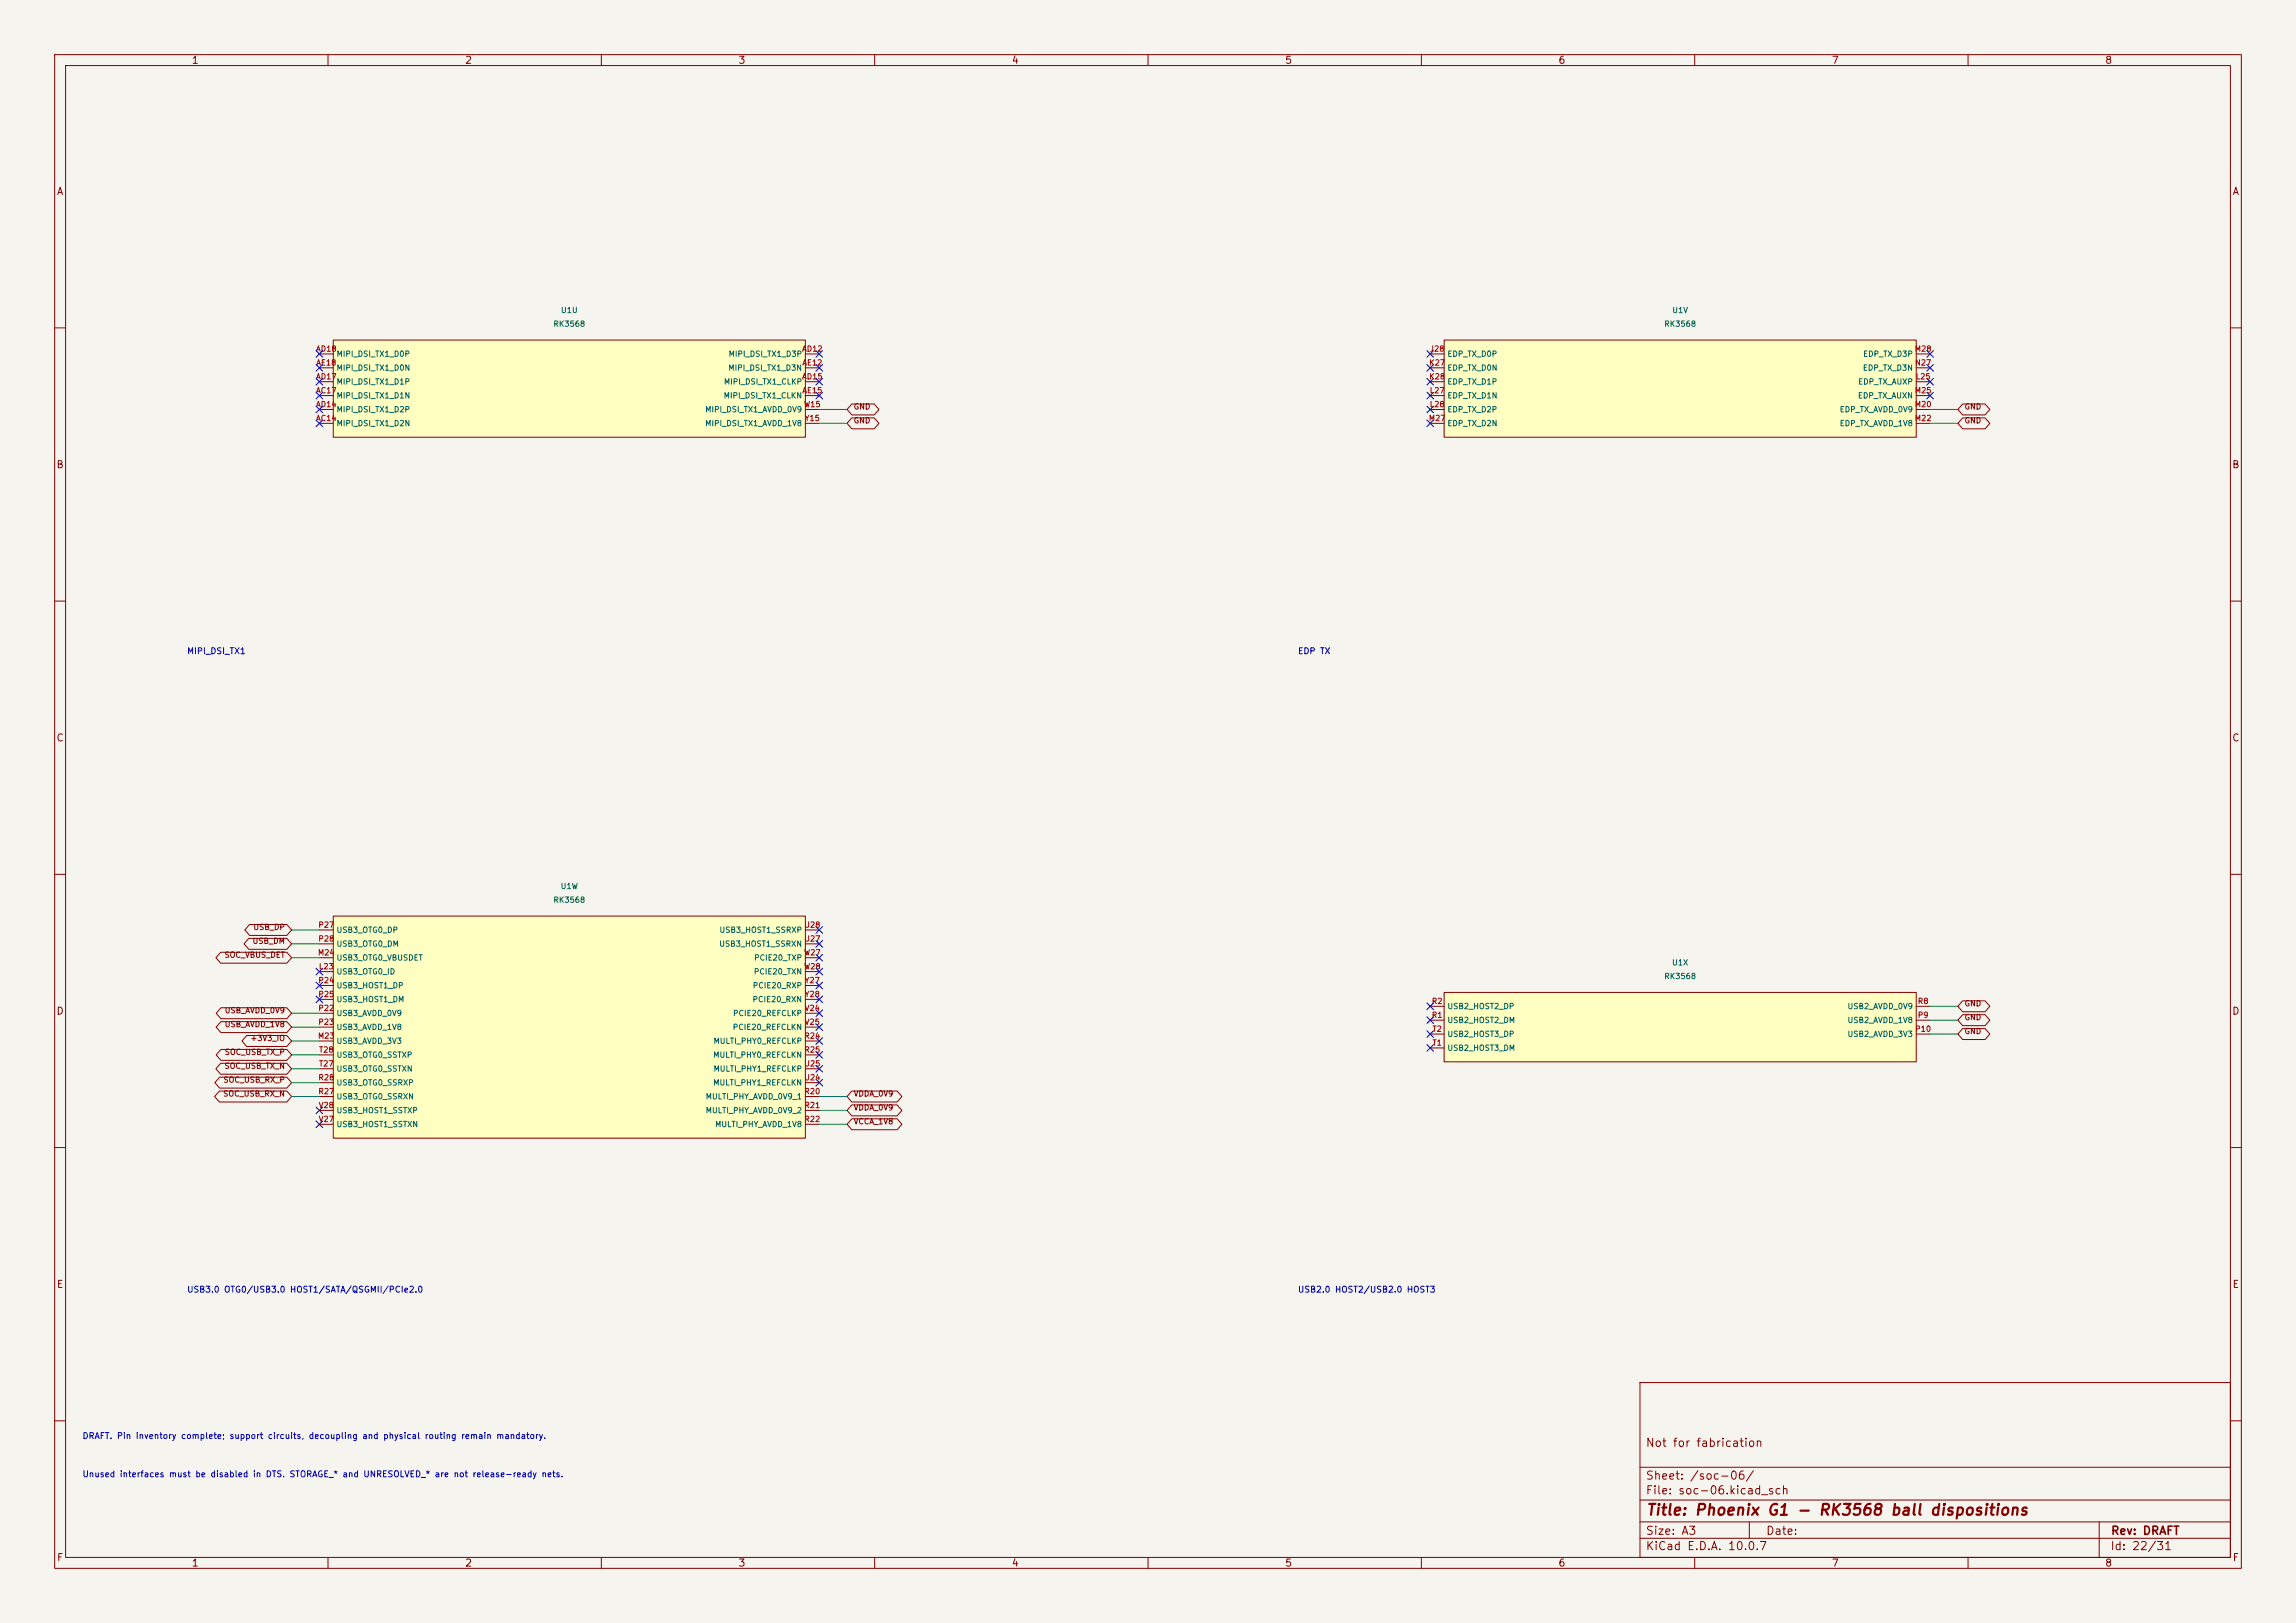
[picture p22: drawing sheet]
<svg xmlns="http://www.w3.org/2000/svg" width="420mm" height="297mm" viewBox="0 0 420 297" stroke-linecap="round" stroke-linejoin="round" font-family="sans-serif">
<defs><g id="words">
<text font-size="2" fill="#840000" x="301" y="277.8">Title: Phoenix G1 - RK3568 ball dispositions</text>
<g font-size="1.5" fill="#840000">
<text x="300.9" y="265.1">Not for fabrication</text>
<text x="300.9" y="273.8">File: soc-06.kicad_sch</text>
<text x="300.9" y="271.1">Sheet: /soc-06/</text>
<text x="300.9" y="281.2">Size: A3</text>
<text x="322.9" y="281.2">Date:</text>
<text x="386" y="281.2">Rev: DRAFT</text>
<text x="300.9" y="284">KiCad E.D.A. 10.0.7</text>
<text x="385.9" y="284">Id: 22/31</text>
</g>
<g font-size="1.3" fill="#840000">
<text x="35" y="12">1</text>
<text x="85" y="12">2</text>
<text x="135" y="12">3</text>
<text x="185" y="12">4</text>
<text x="235" y="12">5</text>
<text x="285" y="12">6</text>
<text x="335" y="12">7</text>
<text x="385" y="12">8</text>
<text x="10.3" y="36">A</text>
<text x="408.3" y="36">A</text>
<text x="10.2" y="86">B</text>
<text x="408.2" y="86">B</text>
<text x="10.2" y="136">C</text>
<text x="408.2" y="136">C</text>
<text x="10.2" y="186">D</text>
<text x="408.2" y="186">D</text>
<text x="10.3" y="236">E</text>
<text x="408.3" y="236">E</text>
<text x="10.3" y="286">F</text>
<text x="35" y="287">1</text>
<text x="85" y="287">2</text>
<text x="135" y="287">3</text>
<text x="185" y="287">4</text>
<text x="235" y="287">5</text>
<text x="285" y="287">6</text>
<text x="335" y="287">7</text>
<text x="385" y="287">8</text>
<text x="408.3" y="286">F</text>
</g>
<g font-size="1.1" fill="#0000c2">
<text x="34.1" y="120">MIPI_DSI_TX1</text>
<text x="237.3" y="120">EDP TX</text>
<text x="34.1" y="236.8">USB3.0 OTG0/USB3.0 HOST1/SATA/QSGMII/PCIe2.0</text>
<text x="237.3" y="236.8">USB2.0 HOST2/USB2.0 HOST3</text>
<text x="15" y="263.6">DRAFT. Pin inventory complete; support circuits, decoupling and physical routing remain mandatory.</text>
<text x="15" y="270.6">Unused interfaces must be disabled in DTS. STORAGE_* and UNRESOLVED_* are not release-ready nets.</text>
</g>
<g font-size="1" fill="#006464">
<text x="102.5" y="57.5">U1U</text>
<text x="305.8" y="57.5">U1V</text>
<text x="61.5" y="65.5">MIPI_DSI_TX1_D0P</text>
<text x="101.1" y="60">RK3568</text>
<text x="133.2" y="65.5">MIPI_DSI_TX1_D3P</text>
<text x="264.7" y="65.5">EDP_TX_D0P</text>
<text x="304.3" y="60">RK3568</text>
<text x="340.7" y="65.5">EDP_TX_D3P</text>
<text x="61.5" y="70.6">MIPI_DSI_TX1_D1P</text>
<text x="61.5" y="68.1">MIPI_DSI_TX1_D0N</text>
<text x="132.3" y="70.6">MIPI_DSI_TX1_CLKP</text>
<text x="133.1" y="68.1">MIPI_DSI_TX1_D3N</text>
<text x="264.7" y="68.1">EDP_TX_D0N</text>
<text x="264.7" y="70.6">EDP_TX_D1P</text>
<text x="339.8" y="70.6">EDP_TX_AUXP</text>
<text x="340.7" y="68.1">EDP_TX_D3N</text>
<text x="61.5" y="73.1">MIPI_DSI_TX1_D1N</text>
<text x="61.5" y="75.7">MIPI_DSI_TX1_D2P</text>
<text x="128.9" y="75.7">MIPI_DSI_TX1_AVDD_0V9</text>
<text x="132.3" y="73.1">MIPI_DSI_TX1_CLKN</text>
<text x="264.7" y="73.1">EDP_TX_D1N</text>
<text x="264.7" y="75.7">EDP_TX_D2P</text>
<text x="336.4" y="75.7">EDP_TX_AVDD_0V9</text>
<text x="339.8" y="73.1">EDP_TX_AUXN</text>
<text x="61.5" y="78.2">MIPI_DSI_TX1_D2N</text>
<text x="128.9" y="78.2">MIPI_DSI_TX1_AVDD_1V8</text>
<text x="264.7" y="78.2">EDP_TX_D2N</text>
<text x="336.4" y="78.2">EDP_TX_AVDD_1V8</text>
<text x="101.1" y="165.4">RK3568</text>
<text x="102.5" y="162.9">U1W</text>
<text x="61.5" y="170.9">USB3_OTG0_DP</text>
<text x="61.5" y="173.5">USB3_OTG0_DM</text>
<text x="131.5" y="173.5">USB3_HOST1_SSRXN</text>
<text x="131.5" y="170.9">USB3_HOST1_SSRXP</text>
<text x="61.5" y="178.6">USB3_OTG0_ID</text>
<text x="61.5" y="176">USB3_OTG0_VBUSDET</text>
<text x="137.8" y="178.6">PCIE20_TXN</text>
<text x="137.8" y="176">PCIE20_TXP</text>
<text x="304.3" y="179.4">RK3568</text>
<text x="305.8" y="176.9">U1X</text>
<text x="61.5" y="181.1">USB3_HOST1_DP</text>
<text x="61.5" y="183.6">USB3_HOST1_DM</text>
<text x="137.6" y="183.6">PCIE20_RXN</text>
<text x="137.6" y="181.1">PCIE20_RXP</text>
<text x="264.7" y="184.9">USB2_HOST2_DP</text>
<text x="337.9" y="184.9">USB2_AVDD_0V9</text>
<text x="61.5" y="191.3">USB3_AVDD_3V3</text>
<text x="61.5" y="186.2">USB3_AVDD_0V9</text>
<text x="61.5" y="188.7">USB3_AVDD_1V8</text>
<text x="130.4" y="191.3">MULTI_PHY0_REFCLKP</text>
<text x="133.9" y="188.7">PCIE20_REFCLKN</text>
<text x="134" y="186.2">PCIE20_REFCLKP</text>
<text x="264.7" y="187.4">USB2_HOST2_DM</text>
<text x="264.7" y="190">USB2_HOST3_DP</text>
<text x="337.9" y="187.4">USB2_AVDD_1V8</text>
<text x="337.9" y="190">USB2_AVDD_3V3</text>
<text x="61.5" y="196.3">USB3_OTG0_SSTXN</text>
<text x="61.5" y="193.8">USB3_OTG0_SSTXP</text>
<text x="130.4" y="193.8">MULTI_PHY0_REFCLKN</text>
<text x="130.4" y="196.3">MULTI_PHY1_REFCLKP</text>
<text x="264.7" y="192.5">USB2_HOST3_DM</text>
<text x="61.5" y="201.4">USB3_OTG0_SSRXN</text>
<text x="61.5" y="198.9">USB3_OTG0_SSRXP</text>
<text x="61.5" y="204">USB3_HOST1_SSTXP</text>
<text x="129" y="201.4">MULTI_PHY_AVDD_0V9_1</text>
<text x="129" y="204">MULTI_PHY_AVDD_0V9_2</text>
<text x="130.4" y="198.9">MULTI_PHY1_REFCLKN</text>
<text x="61.5" y="206.5">USB3_HOST1_SSTXN</text>
<text x="130.7" y="206.5">MULTI_PHY_AVDD_1V8</text>
</g>
<g font-size="1" fill="#a90000">
<text x="57.7" y="64.6">AD18</text>
<text x="146.6" y="64.6">AD12</text>
<text x="261.5" y="64.6">J28</text>
<text x="350.2" y="64.6">M28</text>
<text x="57.7" y="69.7">AD17</text>
<text x="57.8" y="67.1">AE18</text>
<text x="146.6" y="69.7">AD15</text>
<text x="146.7" y="67.1">AE12</text>
<text x="261.3" y="67.1">K27</text>
<text x="261.3" y="69.7">K28</text>
<text x="350.2" y="67.1">N27</text>
<text x="350.3" y="69.7">L25</text>
<text x="57.7" y="77.3">AC14</text>
<text x="57.7" y="72.2">AC17</text>
<text x="57.7" y="74.7">AD14</text>
<text x="146.7" y="72.2">AE15</text>
<text x="147" y="74.7">W15</text>
<text x="147.1" y="77.3">Y15</text>
<text x="261.3" y="77.3">M27</text>
<text x="261.4" y="72.2">L27</text>
<text x="261.4" y="74.7">L28</text>
<text x="350.2" y="74.7">M20</text>
<text x="350.2" y="77.3">M22</text>
<text x="350.2" y="72.2">M25</text>
<text x="58.1" y="170">P27</text>
<text x="58.1" y="172.5">P28</text>
<text x="147" y="172.5">U27</text>
<text x="147" y="170">U28</text>
<text x="58.1" y="175.1">M24</text>
<text x="58.2" y="177.6">L23</text>
<text x="147" y="175.1">W27</text>
<text x="147" y="177.6">W28</text>
<text x="58.1" y="185.2">P22</text>
<text x="58.1" y="180.2">P24</text>
<text x="58.1" y="182.7">P25</text>
<text x="147.1" y="185.2">V24</text>
<text x="147.1" y="180.2">Y27</text>
<text x="147.1" y="182.7">Y28</text>
<text x="261.8" y="184">R2</text>
<text x="350.7" y="184">R8</text>
<text x="58.1" y="190.3">M23</text>
<text x="58.1" y="187.8">P23</text>
<text x="147" y="190.3">R24</text>
<text x="147.1" y="187.8">V25</text>
<text x="261.8" y="186.5">R1</text>
<text x="261.9" y="191.6">T1</text>
<text x="261.9" y="189">T2</text>
<text x="350.2" y="189">P10</text>
<text x="350.7" y="186.5">P9</text>
<text x="58.1" y="197.9">R28</text>
<text x="58.3" y="195.4">T27</text>
<text x="58.3" y="192.9">T28</text>
<text x="147" y="197.9">U24</text>
<text x="147" y="195.4">U25</text>
<text x="147" y="192.9">R25</text>
<text x="58.1" y="200.5">R27</text>
<text x="58.2" y="203">V28</text>
<text x="147" y="200.5">R20</text>
<text x="147" y="203">R21</text>
<text x="58.2" y="205.6">V27</text>
<text x="147" y="205.6">R22</text>
</g>
<g font-size="1" fill="#840000">
<text x="156.1" y="75.2">GND</text>
<text x="156.1" y="77.7">GND</text>
<text x="359.3" y="75.2">GND</text>
<text x="359.3" y="77.7">GND</text>
<text x="46.1" y="173">USB_DM</text>
<text x="46.3" y="170.4">USB_DP</text>
<text x="41" y="175.5">SOC_VBUS_DET</text>
<text x="41" y="185.7">USB_AVDD_0V9</text>
<text x="359.3" y="184.4">GND</text>
<text x="41" y="188.2">USB_AVDD_1V8</text>
<text x="45.7" y="190.7">+3V3_IO</text>
<text x="359.3" y="186.9">GND</text>
<text x="359.3" y="189.5">GND</text>
<text x="41" y="195.8">SOC_USB_TX_N</text>
<text x="41" y="193.3">SOC_USB_TX_P</text>
<text x="40.7" y="200.9">SOC_USB_RX_N</text>
<text x="40.8" y="198.4">SOC_USB_RX_P</text>
<text x="156.1" y="203.4">VDDA_0V9</text>
<text x="156.1" y="200.9">VDDA_0V9</text>
<text x="156.1" y="206">VCCA_1V8</text>
</g>
</g></defs>
<path d="M0 0h420v297h-420z" fill="#f5f4ef" stroke="#f5f4ef" stroke-width=".18"/>
<g fill="none" stroke="#840000" stroke-width=".18">
<path d="M10 10h400v277h-400zM12 12h396v273h-396zM60 10v2M110 10v2M160 10v2M210 10v2M260 10v2M310 10v2M360 10v2M10 60h2M408 60h2M10 110h2"/>
<path d="M408 110h2M10 160h2M408 160h2M10 210h2M408 210h2M300 253h108v32h-108zM10 260h2M300 278.5h108M300 274.5h108M300 268.5h108M320 278.5v3M384 278.5v6.5"/>
<path d="M408 260h2M60 285v2M110 285v2M160 285v2M210 285v2M260 285v2M300 281.5h108M310 285v2M360 285v2"/>
</g>
<path d="M264.2 181.6h86.3v12.7h-86.3z" fill="#ffffc2"/>
<path d="M261.6 186.7h2.6M261.6 189.2h2.6M261.6 184.2h2.6M261.6 191.8h2.6M264.2 181.6h86.3v12.7h-86.3zM350.5 186.7h2.6M350.5 189.2h2.6M350.5 184.2h2.6" fill="none" stroke="#840000" stroke-width=".18"/>
<path d="M61 167.6h86.3v40.7h-86.3z" fill="#ffffc2"/>
<g fill="none" stroke="#840000" stroke-width=".18">
<path d="M58.4 177.8h2.6M58.4 175.3h2.6M58.4 170.2h2.6M58.4 172.7h2.6M61 167.6h86.3v40.7h-86.3zM147.3 177.8h2.6M147.3 175.3h2.6M147.3 170.2h2.6M147.3 172.7h2.6M58.4 190.5h2.6M58.4 185.4h2.6M58.4 188h2.6"/>
<path d="M58.4 180.3h2.6M58.4 182.9h2.6M58.4 193h2.6M58.4 198.1h2.6M58.4 195.6h2.6M147.3 190.5h2.6M147.3 185.4h2.6M147.3 188h2.6M147.3 180.3h2.6M147.3 182.9h2.6M147.3 193h2.6M147.3 198.1h2.6"/>
<path d="M147.3 195.6h2.6M58.4 200.7h2.6M58.4 203.2h2.6M58.4 205.7h2.6M147.3 200.7h2.6M147.3 203.2h2.6M147.3 205.7h2.6"/>
</g>
<path d="M61 62.2h86.3v17.8h-86.3z" fill="#ffffc2"/>
<g fill="none" stroke="#840000" stroke-width=".18">
<path d="M58.4 77.5h2.6M58.4 72.4h2.6M58.4 64.8h2.6M58.4 74.9h2.6M58.4 69.9h2.6M58.4 67.3h2.6M61 62.2h86.3v17.8h-86.3zM147.3 77.5h2.6M147.3 72.4h2.6M147.3 64.8h2.6M147.3 74.9h2.6M147.3 69.9h2.6"/>
<path d="M147.3 67.3h2.6"/>
</g>
<path d="M264.2 62.2h86.3v17.8h-86.3z" fill="#ffffc2"/>
<g fill="none" stroke="#840000" stroke-width=".18">
<path d="M155.8 73.9h4.1l.9 1-.9 1h-4.1l-.9-1zM155.8 76.5h4.1l.9 1-.9 1h-4.1l-.9-1zM261.6 64.8h2.6M261.6 67.3h2.6M261.6 69.9h2.6M261.6 72.4h2.6M261.6 74.9h2.6M261.6 77.5h2.6M264.2 62.2h86.3v17.8h-86.3zM350.5 64.8h2.6M350.5 67.3h2.6M350.5 69.9h2.6"/>
<path d="M350.5 72.4h2.6M350.5 74.9h2.6M350.5 77.5h2.6M359 73.9h4.1l.9 1-.9 1h-4.1l-.9-1zM359 76.5h4.1l.9 1-.9 1h-4.1l-.9-1zM40.4 174.3h12.1l.8 1-.8 1h-12.1l-.9-1zM45.5 171.7h7l.8 1-.8 1h-7l-.9-1zM45.7 169.2h6.8l.8 1-.8 1h-6.8l-.9-1zM40.1 199.7h12.4l.8 1-.8 1h-12.4l-.8-1zM40.2 197.1h12.3l.8 1-.8 1h-12.3l-.9-1zM40.4 194.6h12.1l.8 1-.8 1h-12.1l-.9-1zM40.4 192h12.1l.8 1-.8 1h-12.1l-.9-1z"/>
<path d="M40.4 187h12.1l.8 1-.8 1h-12.1l-.9-1zM40.4 184.4h12.1l.8 1-.8 1h-12.1l-.9-1zM45.1 189.5h7.4l.8 1-.8 1h-7.4l-.8-1zM155.8 199.7h8.3l.9 1-.9 1h-8.3l-.9-1zM359 185.7h4.1l.9 1-.9 1h-4.1l-.9-1zM359 183.1h4.1l.9 1.1-.9 1h-4.1l-.9-1zM359 188.2h4.1l.9 1-.9 1h-4.1l-.9-1zM155.8 204.7h8.3l.9 1-.9 1h-8.3l-.9-1zM155.8 202.2h8.3l.9 1-.9 1h-8.3l-.9-1z"/>
</g>
<g fill="none" stroke="#009600" stroke-width=".18">
<path d="M149.9 74.9h5M149.9 77.5h5M353.1 74.9h5M353.1 77.5h5M53.3 175.3h5.1M53.3 172.7h5.1M53.3 170.2h5.1M53.3 190.5h5.1M53.3 193h5.1M53.3 188h5.1M53.3 185.4h5.1M53.3 195.6h5.1"/>
<path d="M53.3 198.1h5.1M353.1 189.2h5M353.1 186.7h5M353.1 184.2h5M53.3 200.7h5.1M149.9 200.7h5M149.9 203.2h5M149.9 205.7h5"/>
</g>
<g fill="none" stroke="#000084" stroke-width=".18">
<path d="M57.8 66.7l1.2 1.2M57.8 64.2l1.2 1.2M57.8 76.9l1.2 1.2M57.8 74.3l1.2 1.2M57.8 71.8l1.2 1.2M57.8 69.2l1.2 1.3M59 66.7l-1.2 1.2M59 64.2l-1.2 1.2M59 76.9l-1.2 1.2M59 74.3l-1.2 1.2M59 71.8l-1.2 1.2M59 69.2l-1.2 1.3"/>
<path d="M149.3 64.2l1.2 1.2M149.3 66.7l1.2 1.2M149.3 71.8l1.2 1.2M149.3 69.2l1.2 1.3M150.5 64.2l-1.2 1.2M150.5 66.7l-1.2 1.2M150.5 71.8l-1.2 1.2M150.5 69.2l-1.2 1.3M261 76.9l1.2 1.2M261 74.3l1.2 1.2M261 71.8l1.2 1.2M261 66.7l1.2 1.2"/>
<path d="M261 64.2l1.2 1.2M261 69.2l1.2 1.3M262.2 76.9l-1.2 1.2M262.2 74.3l-1.2 1.2M262.2 71.8l-1.2 1.2M262.2 66.7l-1.2 1.2M262.2 64.2l-1.2 1.2M262.2 69.2l-1.2 1.3M352.5 64.2l1.2 1.2M352.5 71.8l1.2 1.2M352.5 69.2l1.2 1.3M352.5 66.7l1.2 1.2"/>
<path d="M353.7 64.2l-1.2 1.2M353.7 71.8l-1.2 1.2M353.7 69.2l-1.2 1.3M353.7 66.7l-1.2 1.2M57.8 177.2l1.2 1.2M57.8 179.7l1.2 1.2M59 177.2l-1.2 1.2M59 179.7l-1.2 1.2M149.3 177.2l1.2 1.2M149.3 174.7l1.2 1.2M149.3 172.1l1.2 1.2M149.3 169.6l1.2 1.2"/>
<path d="M149.3 179.7l1.2 1.2M150.5 177.2l-1.2 1.2M150.5 174.7l-1.2 1.2M150.5 172.1l-1.2 1.2M150.5 169.6l-1.2 1.2M150.5 179.7l-1.2 1.2M57.8 182.3l1.2 1.2M59 182.3l-1.2 1.2M149.3 184.8l1.2 1.2M149.3 182.3l1.2 1.2M149.3 187.4l1.2 1.2M149.3 189.9l1.2 1.2"/>
<path d="M149.3 197.5l1.2 1.2M149.3 192.4l1.2 1.2M149.3 195l1.2 1.2M150.5 184.8l-1.2 1.2M150.5 182.3l-1.2 1.2M150.5 187.4l-1.2 1.2M150.5 189.9l-1.2 1.2M150.5 197.5l-1.2 1.2M150.5 192.4l-1.2 1.2M150.5 195l-1.2 1.2M261 188.6l1.2 1.2M261 186.1l1.2 1.2"/>
<path d="M261 183.5l1.2 1.3M261 191.2l1.2 1.2M262.2 188.6l-1.2 1.2M262.2 186.1l-1.2 1.2M262.2 183.5l-1.2 1.3M262.2 191.2l-1.2 1.2M57.8 202.6l1.2 1.2M57.8 205.1l1.2 1.2M59 202.6l-1.2 1.2M59 205.1l-1.2 1.2"/>
</g>
<use href="#words"/>
</svg>
